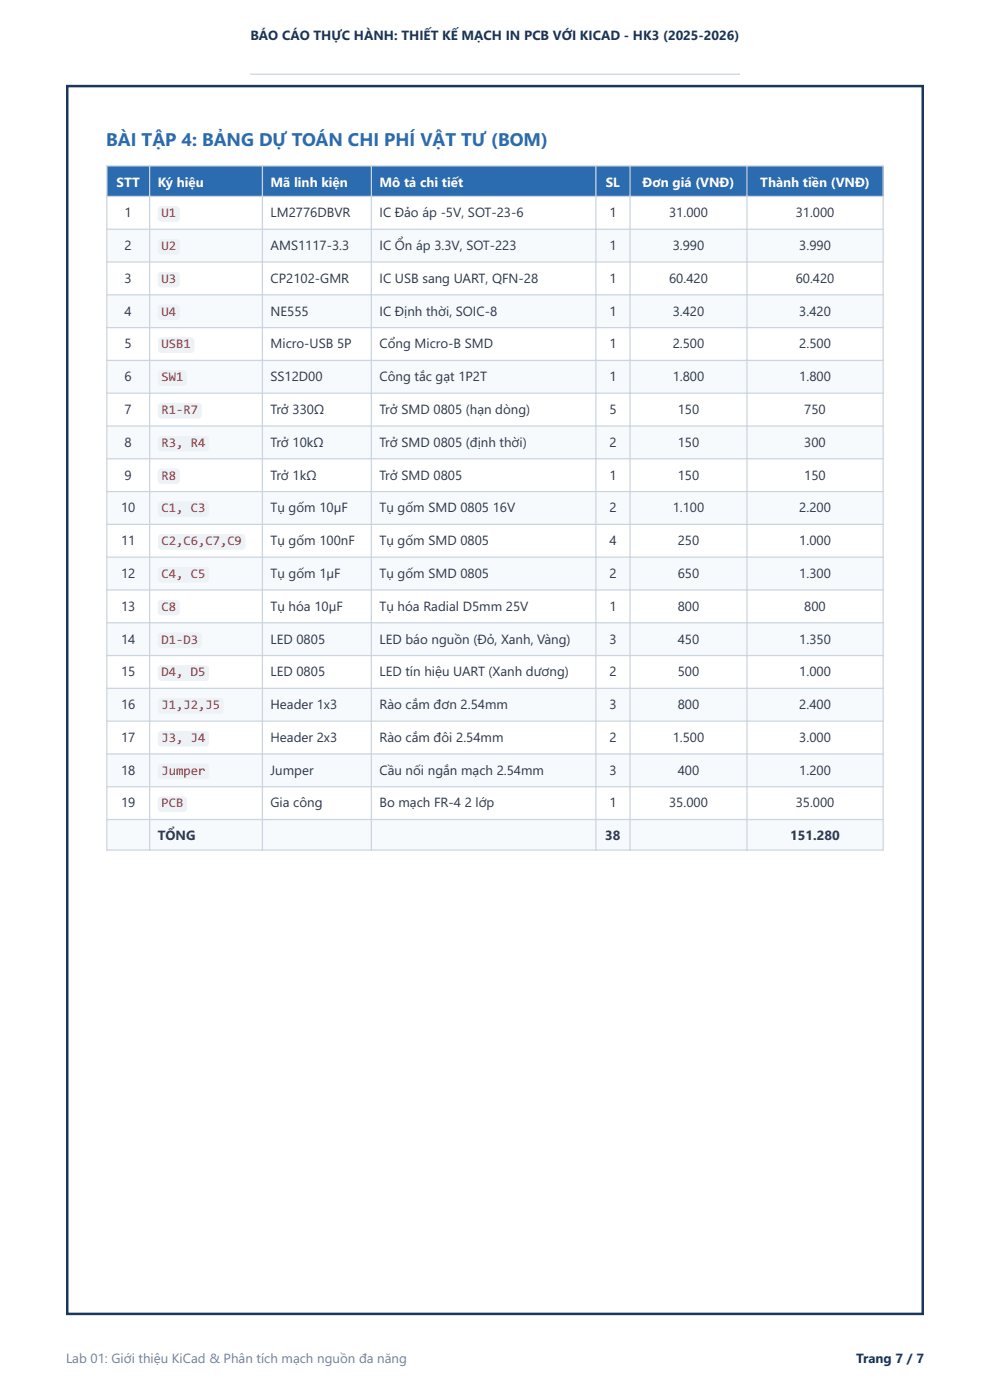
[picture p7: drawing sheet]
<svg xmlns="http://www.w3.org/2000/svg" width="210mm" height="297mm" viewBox="0 0 210 297" stroke-linecap="round" stroke-linejoin="round" font-family="sans-serif">
<defs><g id="words">
<text font-size="3.9" fill="#2b6cb0" x="22.5" y="30.9">BÀI TẬP 4: BẢNG DỰ TOÁN CHI PHÍ VẬT TƯ (BOM)</text>
<g font-size="2.8" fill="#1a365d">
<text x="53.1" y="8.4">BÁO CÁO THỰC HÀNH: THIẾT KẾ MẠCH IN PCB VỚI KICAD - HK3 (2025-2026)</text>
<text x="181.6" y="289.2">Trang 7 / 7</text>
</g>
<g font-size="2.8" fill="#fff">
<text x="24.7" y="39.6">STT</text>
<text x="33.5" y="39.6">Ký hiệu</text>
<text x="57.4" y="39.6">Mã linh kiện</text>
<text x="80.5" y="39.6">Mô tả chi tiết</text>
<text x="128.5" y="39.6">SL</text>
<text x="136.3" y="39.6">Đơn giá (VNĐ)</text>
<text x="161.3" y="39.6">Thành tiền (VNĐ)</text>
</g>
<g font-size="2.8" fill="#2d3748">
<text x="26.4" y="46.1">1</text>
<text x="57.4" y="46.1">LM2776DBVR</text>
<text x="80.5" y="46.1">IC Đảo áp -5V, SOT-23-6</text>
<text x="129.3" y="46.1">1</text>
<text x="141.9" y="46.1">31.000</text>
<text x="168.8" y="46.1">31.000</text>
<text x="26.4" y="53">2</text>
<text x="57.4" y="53">AMS1117-3.3</text>
<text x="80.5" y="53">IC Ổn áp 3.3V, SOT-223</text>
<text x="129.3" y="53">1</text>
<text x="142.7" y="53">3.990</text>
<text x="169.5" y="53">3.990</text>
<text x="26.4" y="60">3</text>
<text x="57.4" y="60">CP2102-GMR</text>
<text x="80.5" y="60">IC USB sang UART, QFN-28</text>
<text x="129.3" y="60">1</text>
<text x="141.9" y="60">60.420</text>
<text x="168.8" y="60">60.420</text>
<text x="26.4" y="66.9">4</text>
<text x="57.4" y="66.9">NE555</text>
<text x="80.5" y="66.9">IC Định thời, SOIC-8</text>
<text x="129.3" y="66.9">1</text>
<text x="142.7" y="66.9">3.420</text>
<text x="169.5" y="66.9">3.420</text>
<text x="26.4" y="73.9">5</text>
<text x="57.4" y="73.9">Micro-USB 5P</text>
<text x="80.5" y="73.9">Cổng Micro-B SMD</text>
<text x="129.3" y="73.9">1</text>
<text x="142.7" y="73.9">2.500</text>
<text x="169.5" y="73.9">2.500</text>
<text x="26.4" y="80.9">6</text>
<text x="57.4" y="80.9">SS12D00</text>
<text x="80.5" y="80.9">Công tắc gạt 1P2T</text>
<text x="129.3" y="80.9">1</text>
<text x="142.7" y="80.9">1.800</text>
<text x="169.5" y="80.9">1.800</text>
<text x="26.4" y="87.8">7</text>
<text x="57.4" y="87.8">Trở 330Ω</text>
<text x="80.5" y="87.8">Trở SMD 0805 (hạn dòng)</text>
<text x="129.3" y="87.8">5</text>
<text x="143.8" y="87.8">150</text>
<text x="170.6" y="87.8">750</text>
<text x="26.4" y="94.8">8</text>
<text x="57.4" y="94.8">Trở 10kΩ</text>
<text x="80.5" y="94.8">Trở SMD 0805 (định thời)</text>
<text x="129.3" y="94.8">2</text>
<text x="143.8" y="94.8">150</text>
<text x="170.6" y="94.8">300</text>
<text x="26.4" y="101.7">9</text>
<text x="57.4" y="101.7">Trở 1kΩ</text>
<text x="80.5" y="101.7">Trở SMD 0805</text>
<text x="129.3" y="101.7">1</text>
<text x="143.8" y="101.7">150</text>
<text x="170.6" y="101.7">150</text>
<text x="25.7" y="108.7">10</text>
<text x="57.4" y="108.7">Tụ gốm 10µF</text>
<text x="80.5" y="108.7">Tụ gốm SMD 0805 16V</text>
<text x="129.3" y="108.7">2</text>
<text x="142.7" y="108.7">1.100</text>
<text x="169.5" y="108.7">2.200</text>
<text x="25.7" y="115.6">11</text>
<text x="57.4" y="115.6">Tụ gốm 100nF</text>
<text x="80.5" y="115.6">Tụ gốm SMD 0805</text>
<text x="129.3" y="115.6">4</text>
<text x="143.8" y="115.6">250</text>
<text x="169.5" y="115.6">1.000</text>
<text x="25.7" y="122.6">12</text>
<text x="57.4" y="122.6">Tụ gốm 1µF</text>
<text x="80.5" y="122.6">Tụ gốm SMD 0805</text>
<text x="129.3" y="122.6">2</text>
<text x="143.8" y="122.6">650</text>
<text x="169.5" y="122.6">1.300</text>
<text x="25.7" y="129.6">13</text>
<text x="57.4" y="129.6">Tụ hóa 10µF</text>
<text x="80.5" y="129.6">Tụ hóa Radial D5mm 25V</text>
<text x="129.3" y="129.6">1</text>
<text x="143.8" y="129.6">800</text>
<text x="170.6" y="129.6">800</text>
<text x="25.7" y="136.5">14</text>
<text x="57.4" y="136.5">LED 0805</text>
<text x="80.5" y="136.5">LED báo nguồn (Đỏ, Xanh, Vàng)</text>
<text x="129.3" y="136.5">3</text>
<text x="143.8" y="136.5">450</text>
<text x="169.5" y="136.5">1.350</text>
<text x="25.7" y="143.5">15</text>
<text x="57.4" y="143.5">LED 0805</text>
<text x="80.5" y="143.5">LED tín hiệu UART (Xanh dương)</text>
<text x="129.3" y="143.5">2</text>
<text x="143.8" y="143.5">500</text>
<text x="169.5" y="143.5">1.000</text>
<text x="25.7" y="150.4">16</text>
<text x="57.4" y="150.4">Header 1x3</text>
<text x="80.5" y="150.4">Rào cắm đơn 2.54mm</text>
<text x="129.3" y="150.4">3</text>
<text x="143.8" y="150.4">800</text>
<text x="169.5" y="150.4">2.400</text>
<text x="25.7" y="157.4">17</text>
<text x="57.4" y="157.4">Header 2x3</text>
<text x="80.5" y="157.4">Rào cắm đôi 2.54mm</text>
<text x="129.3" y="157.4">2</text>
<text x="142.7" y="157.4">1.500</text>
<text x="169.5" y="157.4">3.000</text>
<text x="25.7" y="164.3">18</text>
<text x="57.4" y="164.3">Jumper</text>
<text x="80.5" y="164.3">Cầu nối ngắn mạch 2.54mm</text>
<text x="129.3" y="164.3">3</text>
<text x="143.8" y="164.3">400</text>
<text x="169.5" y="164.3">1.200</text>
<text x="25.7" y="171.3">19</text>
<text x="57.4" y="171.3">Gia công</text>
<text x="80.5" y="171.3">Bo mạch FR-4 2 lớp</text>
<text x="129.3" y="171.3">1</text>
<text x="141.9" y="171.3">35.000</text>
<text x="168.8" y="171.3">35.000</text>
<text x="33.5" y="178.3">TỔNG</text>
<text x="128.4" y="178.3">38</text>
<text x="167.6" y="178.3">151.280</text>
</g>
<g font-size="2.8" fill="#c53030">
<text x="34.3" y="46.1">U1</text>
<text x="34.3" y="53">U2</text>
<text x="34.3" y="60">U3</text>
<text x="34.3" y="66.9">U4</text>
<text x="34.3" y="73.9">USB1</text>
<text x="34.3" y="80.9">SW1</text>
<text x="34.3" y="87.8">R1-R7</text>
<text x="34.3" y="94.8">R3, R4</text>
<text x="34.3" y="101.7">R8</text>
<text x="34.3" y="108.7">C1, C3</text>
<text x="34.3" y="115.6">C2,C6,C7,C9</text>
<text x="34.3" y="122.6">C4, C5</text>
<text x="34.3" y="129.6">C8</text>
<text x="34.3" y="136.5">D1-D3</text>
<text x="34.3" y="143.5">D4, D5</text>
<text x="34.3" y="150.4">J1,J2,J5</text>
<text x="34.3" y="157.4">J3, J4</text>
<text x="34.3" y="164.3">Jumper</text>
<text x="34.3" y="171.3">PCB</text>
</g>
<text font-size="2.8" fill="#718096" x="14" y="289.2">Lab 01: Giới thiệu KiCad &amp; Phân tích mạch nguồn đa năng</text>
</g></defs>
<path d="M14.5 18.5h181v260h-181zM14 18h182v261h-182z" fill-rule="evenodd" fill="#1a365d"/>
<g fill="#2b6cb0">
<path d="M22.7 35.2h9v6.5h-9z"/>
<path d="M31.7 35.2h24v6.5h-24z"/>
<path d="M55.7 35.2h23.1v6.5h-23.1z"/>
<path d="M78.8 35.2h47.6v6.5h-47.6z"/>
<path d="M126.4 35.2h7.2v6.5h-7.2z"/>
<path d="M133.6 35.2h24.8v6.5h-24.8z"/>
<path d="M158.4 35.2h28.9v6.5h-28.9z"/>
</g>
<g fill="#f7fafc">
<path d="M22.7 48.6h164.6v7h-164.6z"/>
<path d="M22.7 62.5h164.6v7h-164.6z"/>
<path d="M22.7 76.5h164.6v6.9h-164.6z"/>
<path d="M22.7 90.4h164.6v6.9h-164.6z"/>
<path d="M22.7 104.3h164.6v6.9h-164.6z"/>
<path d="M22.7 118.2h164.6v7h-164.6z"/>
<path d="M22.7 132.1h164.6v7h-164.6z"/>
<path d="M22.7 146h164.6v7h-164.6z"/>
<path d="M22.7 159.9h164.6v7h-164.6z"/>
<path d="M22.7 173.9h164.6v6.4h-164.6z"/>
</g>
<g fill="none" stroke="#cbd5e0" stroke-width=".26">
<path d="M22.5 35.2h165M22.7 35.1v145.4M31.7 35.1v145.4M55.7 35.1v145.4M78.8 35.1v145.4M126.4 35.1v145.4M133.6 35.1v145.4M158.4 35.1v145.4M187.3 35.1v145.4M22.5 41.7h165M22.5 48.6h165M22.5 55.6h165"/>
<path d="M22.5 62.5h165M22.5 69.5h165M22.5 76.5h165M22.5 83.4h165M22.5 90.4h165M22.5 97.3h165M22.5 104.3h165M22.5 111.2h165M22.5 118.2h165M22.5 125.2h165M22.5 132.1h165M22.5 139.1h165"/>
<path d="M22.5 146h165M22.5 153h165M22.5 159.9h165M22.5 166.9h165M22.5 173.9h165M22.5 180.3h165"/>
</g>
<g fill="#edf2f7">
<path d="M33.5 43.7h4.7v3.4h-4.7z"/>
<path d="M33.5 50.7h4.7v3.3h-4.7z"/>
<path d="M33.5 57.6h4.7v3.4h-4.7z"/>
<path d="M33.5 64.6h4.7v3.3h-4.7z"/>
<path d="M33.5 71.5h7.8v3.4h-7.8z"/>
<path d="M33.5 78.5h6.2v3.4h-6.2z"/>
<path d="M33.5 85.5h9.3v3.3h-9.3z"/>
<path d="M33.5 92.4h10.9v3.4h-10.9z"/>
<path d="M33.5 99.4h4.7v3.3h-4.7z"/>
<path d="M33.5 106.3h10.9v3.4h-10.9z"/>
<path d="M33.5 113.3h18.6v3.3h-18.6z"/>
<path d="M33.5 120.2h10.9v3.4h-10.9z"/>
<path d="M33.5 127.2h4.7v3.4h-4.7z"/>
<path d="M33.5 134.2h9.3v3.3h-9.3z"/>
<path d="M33.5 141.1h10.9v3.4h-10.9z"/>
<path d="M33.5 148.1h14v3.3h-14z"/>
<path d="M33.5 155h10.9v3.4h-10.9z"/>
<path d="M33.5 162h10.9v3.3h-10.9z"/>
<path d="M33.5 168.9h6.2v3.4h-6.2z"/>
</g>
<path d="M53.1 15.6h103.8zM53.1 15.6h103.8v.3h-103.8z" fill-rule="evenodd" fill="#cbd5e0"/>
<use href="#words"/>
</svg>
